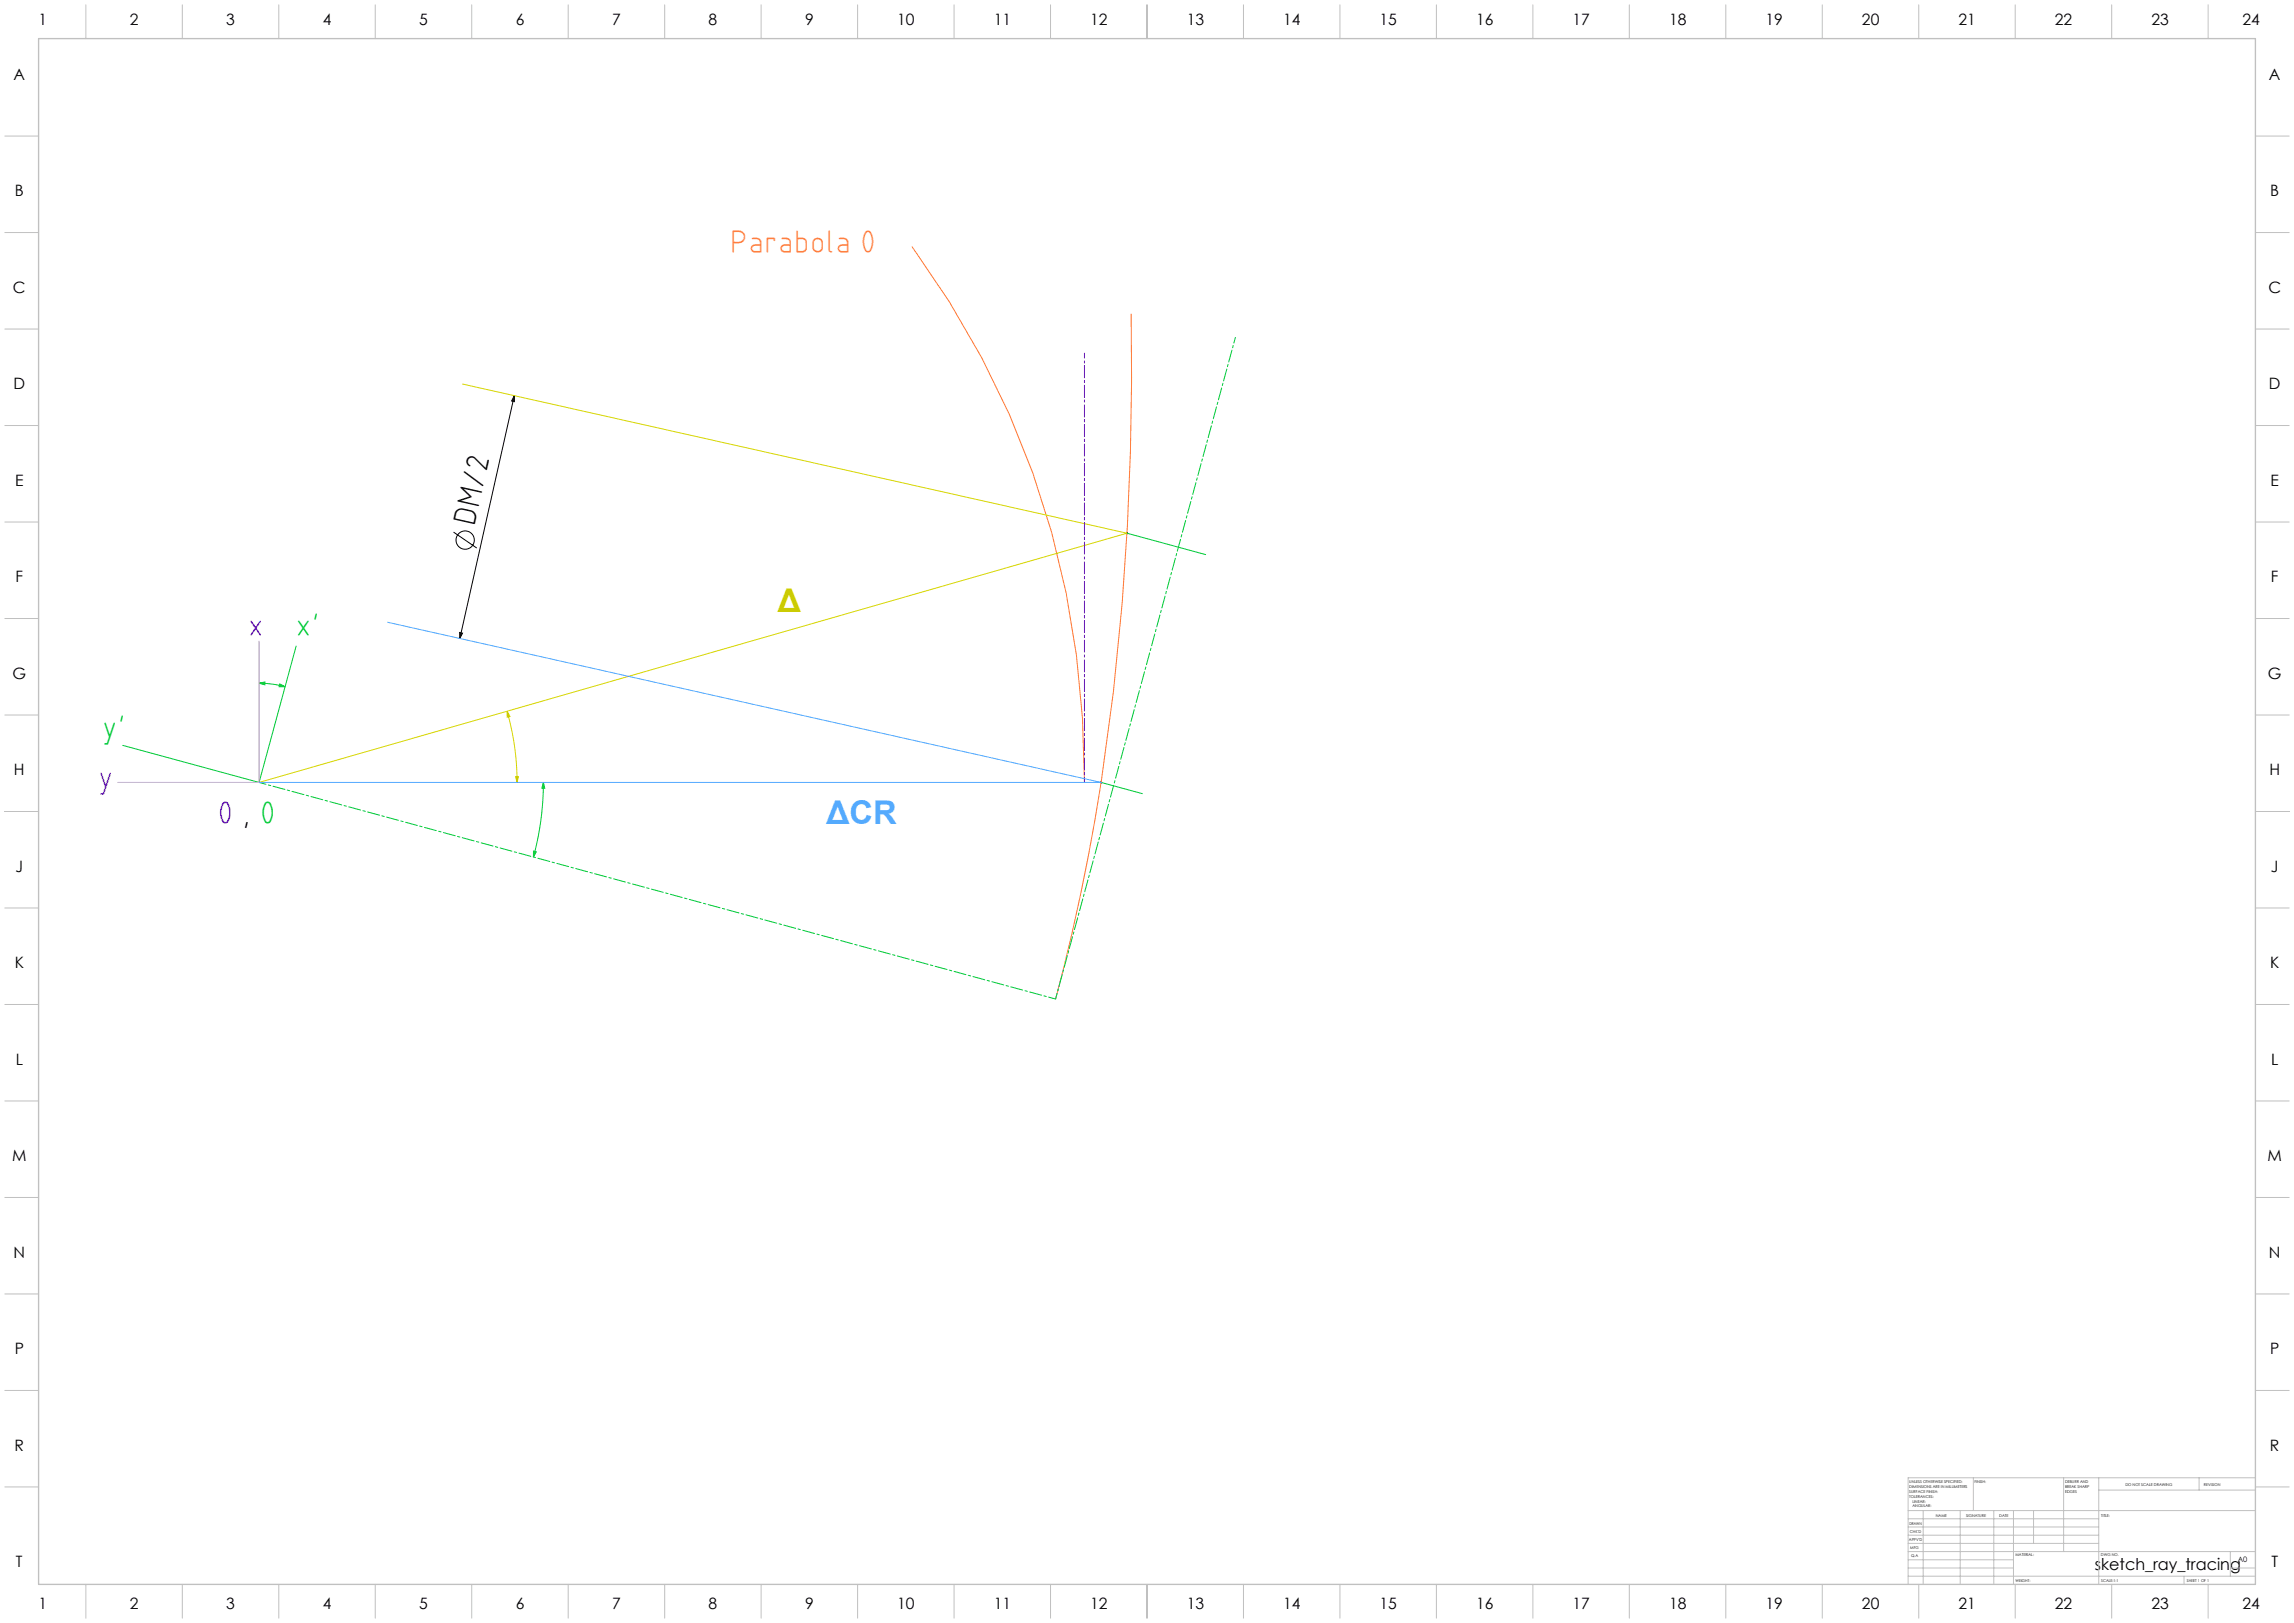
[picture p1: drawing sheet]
<svg xmlns="http://www.w3.org/2000/svg" width="1189mm" height="841mm" viewBox="0 0 1189 841" stroke-linecap="round" stroke-linejoin="round" font-family="sans-serif">
<defs><g id="words">
<text font-size="16.9" fill="#ff8040" x="378" y="131">Parabola 0</text>
<text font-size="16.9" x="246" y="273" transform="rotate(-77 246 273)">DM/2</text>
<text font-size="16.9" fill="#c6c600" x="403" y="317">Δ</text>
<g font-size="16.9" fill="#8000ff">
<text x="128" y="329">x</text>
<text x="51" y="408">y</text>
<text x="113" y="427">0 , 0</text>
</g>
<g font-size="16.9" fill="#0c3">
<text x="153" y="329">x'</text>
<text x="53" y="382">y'</text>
</g>
<text font-size="16.9" fill="#53a9ff" x="428" y="427">ΔCR</text>
<text font-size="8.5" x="1086" y="814">sketch_ray_tracing</text>
<g font-size="8.1">
<text x="20" y="13">1</text>
<text x="67" y="13">2</text>
<text x="117" y="13">3</text>
<text x="167" y="13">4</text>
<text x="217" y="13">5</text>
<text x="267" y="13">6</text>
<text x="317" y="13">7</text>
<text x="367" y="13">8</text>
<text x="417" y="13">9</text>
<text x="465" y="13">10</text>
<text x="515" y="13">11</text>
<text x="565" y="13">12</text>
<text x="615" y="13">13</text>
<text x="665" y="13">14</text>
<text x="715" y="13">15</text>
<text x="765" y="13">16</text>
<text x="815" y="13">17</text>
<text x="865" y="13">18</text>
<text x="915" y="13">19</text>
<text x="965" y="13">20</text>
<text x="1015" y="13">21</text>
<text x="1065" y="13">22</text>
<text x="1115" y="13">23</text>
<text x="1162" y="13">24</text>
<text x="7" y="41">A</text>
<text x="1176" y="41">A</text>
<text x="8" y="102">B</text>
<text x="1177" y="102">B</text>
<text x="7" y="152">C</text>
<text x="1176" y="152">C</text>
<text x="7" y="202">D</text>
<text x="1176" y="202">D</text>
<text x="8" y="252">E</text>
<text x="1177" y="252">E</text>
<text x="8" y="302">F</text>
<text x="1177" y="302">F</text>
<text x="6" y="352">G</text>
<text x="1175" y="352">G</text>
<text x="7" y="402">H</text>
<text x="1176" y="402">H</text>
<text x="8" y="452">J</text>
<text x="1177" y="452">J</text>
<text x="8" y="502">K</text>
<text x="1177" y="502">K</text>
<text x="8" y="552">L</text>
<text x="1177" y="552">L</text>
<text x="6" y="602">M</text>
<text x="1175" y="602">M</text>
<text x="7" y="652">N</text>
<text x="1176" y="652">N</text>
<text x="8" y="702">P</text>
<text x="1177" y="702">P</text>
<text x="8" y="752">R</text>
<text x="1177" y="752">R</text>
<text x="8" y="812">T</text>
<text x="1177" y="812">T</text>
<text x="20" y="834">1</text>
<text x="67" y="834">2</text>
<text x="117" y="834">3</text>
<text x="167" y="834">4</text>
<text x="217" y="834">5</text>
<text x="267" y="834">6</text>
<text x="317" y="834">7</text>
<text x="367" y="834">8</text>
<text x="417" y="834">9</text>
<text x="465" y="834">10</text>
<text x="515" y="834">11</text>
<text x="565" y="834">12</text>
<text x="615" y="834">13</text>
<text x="665" y="834">14</text>
<text x="715" y="834">15</text>
<text x="765" y="834">16</text>
<text x="815" y="834">17</text>
<text x="865" y="834">18</text>
<text x="915" y="834">19</text>
<text x="965" y="834">20</text>
<text x="1015" y="834">21</text>
<text x="1065" y="834">22</text>
<text x="1115" y="834">23</text>
<text x="1162" y="834">24</text>
</g>
<text font-size="3.9" x="1160" y="810">A0</text>
<g font-size="2">
<text x="990" y="769">UNLESS OTHERWISE SPECIFIED:</text>
<text x="990" y="771">DIMENSIONS ARE IN MILLIMETERS</text>
<text x="990" y="774">SURFACE FINISH:</text>
<text x="1023" y="769">FINISH:</text>
<text x="1070" y="768">DEBURR AND</text>
<text x="1070" y="771">BREAK SHARP</text>
<text x="1070" y="773">EDGES</text>
<text x="1102" y="770">DO NOT SCALE DRAWING</text>
<text x="1142" y="770">REVISION</text>
<text x="990" y="776">TOLERANCES:</text>
<text x="991" y="779">LINEAR:</text>
<text x="991" y="781">ANGULAR:</text>
<text x="1019" y="786">SIGNATURE</text>
<text x="1036" y="786">DATE</text>
<text x="1089" y="786">TITLE:</text>
<text x="990" y="790">DRAWN</text>
<text x="1003" y="786">NAME</text>
<text x="990" y="794">CHK'D</text>
<text x="989" y="798">APPV'D</text>
<text x="990" y="803">MFG</text>
<text x="991" y="807">Q.A</text>
<text x="1045" y="807">MATERIAL:</text>
<text x="1089" y="807">DWG NO.</text>
<text x="1045" y="820">WEIGHT:</text>
<text x="1089" y="820">SCALE:1:1</text>
<text x="1133" y="820">SHEET 1 OF 1</text>
</g>
</g></defs>
<g fill="none" stroke="#000" stroke-width=".52">
<path d="M267 205v3h-2zM267 205l-29 126M235 276l12 8M584 276h1M584 276v1M238 328h2l-2 3zM570 405h1M570 405l1 1M571 405v1M571 405l-1 1"/>
<circle cx="241" cy="280" r="5"/>
</g>
<path d="M240 199l344 77-450 129M263 369l1 2-1 1zM263 369a134 134 0 0 1 5 36M267 402h2l-1 3z" fill="none" stroke="#d7d700" stroke-width=".52"/>
<path d="M584 276l41 11M153 335l-19 70-70-19M134 354l3-1v2zM134 354l8 1 6 1M145 354l3 2h-3zM282 405v3h-1zM282 405a147 147 0 0 1-6 39M571 405l21 6M277 441h1l-2 3z" fill="none" stroke="#0c3" stroke-width=".52"/>
<path d="M473 128a457 457 0 0 1 89 277M586 163a1364 1364 0 0 1-26 301l-13 54" fill="none" stroke="#ff7735" stroke-width=".52"/>
<path d="M134 405l413 113" fill="none" stroke="#0c3" stroke-width=".52" stroke-dasharray="6.3 1.3 1.3 1.3" stroke-dashoffset="2.6"/>
<path d="M547 518l93-343" fill="none" stroke="#0c3" stroke-width=".52" stroke-dasharray="6.3 1.3 1.3 1.3" stroke-dashoffset="3.4"/>
<g fill="none" stroke="#c0c0c0" stroke-width=".52">
<path d="M44 3v17M94 3v17M145 3v17M195 3v17M244 3v17M294 3v17M345 3v17M394 3v17M444 3v17M495 3v17M545 3v17M594 3v17"/>
<path d="M645 3v17M695 3v17M744 3v17M794 3v17M845 3v17M894 3v17M944 3v17M995 3v17M1045 3v17M1095 3v17M1144 3v17M2 71h18"/>
<path d="M1169 71h17M2 121h18M1169 121h17M2 171h18M1169 171h17M2 221h18M1169 221h17M2 271h18M1169 271h17M2 321h18M1169 321h17M2 371h18"/>
<path d="M1169 371h17M2 421h18M1169 421h17M2 471h18M1169 471h17M2 521h18M1169 521h17M2 571h18M1169 571h17M2 621h18M1169 621h17M2 671h18"/>
<path d="M1169 671h17M2 721h18M1169 721h17M2 771h18M1023 766v17M1070 766v38M1088 766v55M1088 772h81M1140 766v6M1169 766h-180v55M1169 771h17M989 783h180"/>
<path d="M989 800h99M989 796h99M989 791h99M989 787h99M997 783v38M1016 783v38M1033 783v38M1044 783v38M1054 783v17M989 817h180M989 813h55M989 808h55"/>
<path d="M989 804h180M1132 817v4M1156 813h13M1156 804v13M44 821v18M94 821v18M145 821v18M195 821v18M244 821v18M294 821v18M345 821v18M394 821v18"/>
<path d="M444 821v18M495 821v18M545 821v18M594 821v18M645 821v18M695 821v18M744 821v18M794 821v18M845 821v18M894 821v18M944 821v18M995 821v18"/>
<path d="M1045 821v18M1095 821v18M1144 821v18"/>
</g>
<path d="M20 20h1149v801h-1149z" fill="none" stroke="#c0c0c0" stroke-width=".7"/>
<path d="M134 332v73h-73" fill="none" stroke="#b784e6" stroke-width=".52"/>
<path d="M562 405v-222" fill="none" stroke="#8000ff" stroke-width=".52" stroke-dasharray="6.3 1.3 1.3 1.3" stroke-dashoffset="3.7"/>
<path d="M201 322l370 83h-437" fill="none" stroke="#53a9ff" stroke-width=".52"/>
<path d="M267 205v3h-2zM238 328h2l-2 3z" fill="#000"/>
<path d="M267 402h2l-1 3zM263 369l1 2-1 1z" fill="#d7d700"/>
<g fill="#0c3">
<path d="M277 441h1l-2 3zM282 405v3h-1z"/>
<path d="M145 354l3 2h-3zM134 354l3-1v2z"/>
</g>
<use href="#words"/>
</svg>
